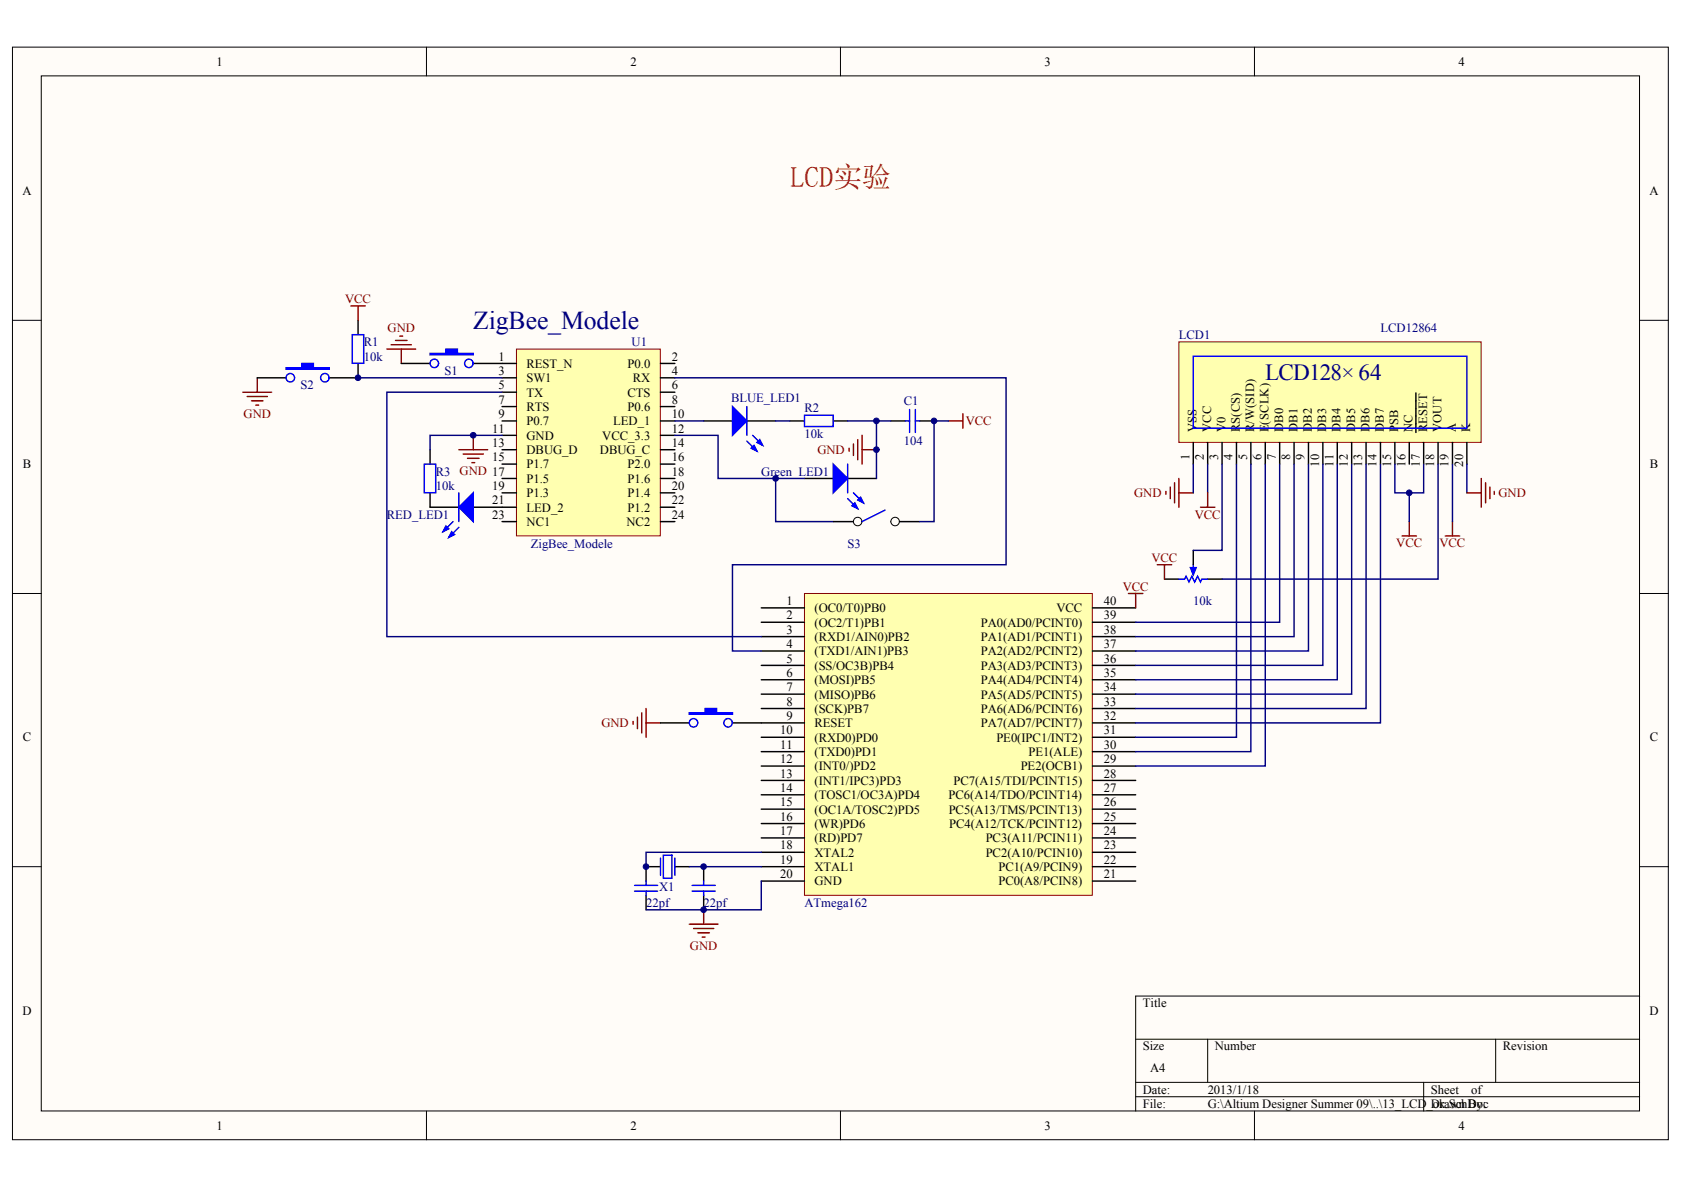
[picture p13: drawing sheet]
<svg xmlns="http://www.w3.org/2000/svg" width="297mm" height="210mm" viewBox="0 0 297 210" stroke-linecap="round" stroke-linejoin="round" font-family="sans-serif">
<defs><g id="words">
<text font-size="5.1" fill="#f00" x="139.4" y="33">LCD实验</text>
<text font-size="4.5" fill="#000080" x="83.5" y="58">ZigBee_Modele</text>
<text font-size="4.1" fill="#000080" x="223.2" y="67">LCD128×64</text>
<g font-size="2.2">
<text x="38.2" y="11.6">1</text>
<text x="111.2" y="11.6">2</text>
<text x="184.2" y="11.6">3</text>
<text x="257.2" y="11.6">4</text>
<text x="4" y="34.4">A</text>
<text x="291" y="34.4">A</text>
<text x="87.9" y="63.6">1</text>
<text x="92.9" y="64.9">REST_N</text>
<text x="110.7" y="64.9">P0.0</text>
<text x="118.5" y="63.6">2</text>
<text x="87.9" y="66.1">3</text>
<text x="87.9" y="68.7">5</text>
<text x="87.9" y="71.2">7</text>
<text x="92.9" y="67.4">SW1</text>
<text x="92.9" y="70">TX</text>
<text x="110.7" y="70">CTS</text>
<text x="111.6" y="67.4">RX</text>
<text x="118.5" y="66.1">4</text>
<text x="118.5" y="68.7">6</text>
<text x="118.5" y="71.2">8</text>
<text x="86.8" y="76.3">11</text>
<text x="87.9" y="73.8">9</text>
<text x="92.9" y="72.5">RTS</text>
<text x="92.9" y="75">P0.7</text>
<text x="92.9" y="77.6">GND</text>
<text x="106.2" y="77.6">VCC_3.3</text>
<text x="108.2" y="75">LED_1</text>
<text x="110.7" y="72.5">P0.6</text>
<text x="118.5" y="73.8">10</text>
<text x="118.5" y="76.3">12</text>
<text x="211.1" y="76.3" transform="rotate(-90 211.1 76.3)">VSS</text>
<text x="213.6" y="76.3" transform="rotate(-90 213.6 76.3)">VCC</text>
<text x="216.2" y="76.3" transform="rotate(-90 216.2 76.3)">V0</text>
<text x="218.7" y="76.3" transform="rotate(-90 218.7 76.3)">RS(CS)</text>
<text x="221.2" y="76.3" transform="rotate(-90 221.2 76.3)">R/W(SID)</text>
<text x="223.8" y="76.3" transform="rotate(-90 223.8 76.3)">E</text>
<text x="223.8" y="74.9" transform="rotate(-90 223.8 74.9)">(SCLK)</text>
<text x="226.3" y="76.3" transform="rotate(-90 226.3 76.3)">DB0</text>
<text x="228.9" y="76.3" transform="rotate(-90 228.9 76.3)">DB1</text>
<text x="231.4" y="76.3" transform="rotate(-90 231.4 76.3)">DB2</text>
<text x="233.9" y="76.3" transform="rotate(-90 233.9 76.3)">DB3</text>
<text x="236.5" y="76.3" transform="rotate(-90 236.5 76.3)">DB4</text>
<text x="239" y="76.3" transform="rotate(-90 239 76.3)">DB5</text>
<text x="241.6" y="76.3" transform="rotate(-90 241.6 76.3)">DB6</text>
<text x="244.1" y="76.3" transform="rotate(-90 244.1 76.3)">DB7</text>
<text x="246.6" y="76.3" transform="rotate(-90 246.6 76.3)">P</text>
<text x="246.6" y="75" transform="rotate(-90 246.6 75)">SB</text>
<text x="249.2" y="76.3" transform="rotate(-90 249.2 76.3)">NC</text>
<text x="251.7" y="76.3" transform="rotate(-90 251.7 76.3)">RESET</text>
<text x="254.3" y="76.3" transform="rotate(-90 254.3 76.3)">VOUT</text>
<text x="256.8" y="76.3" transform="rotate(-90 256.8 76.3)">A</text>
<text x="259.3" y="76.3" transform="rotate(-90 259.3 76.3)">K</text>
<text x="4" y="82.6">B</text>
<text x="86.8" y="78.8">13</text>
<text x="86.8" y="81.4">15</text>
<text x="92.9" y="80.1">DBUG_D</text>
<text x="92.9" y="82.6">P1.7</text>
<text x="105.8" y="80.1">DBUG_C</text>
<text x="110.7" y="82.6">P2.0</text>
<text x="118.5" y="78.8">14</text>
<text x="118.5" y="81.4">16</text>
<text x="118.5" y="83.9">18</text>
<text x="209.8" y="81.2" transform="rotate(-90 209.8 81.2)">1</text>
<text x="212.3" y="81.2" transform="rotate(-90 212.3 81.2)">2</text>
<text x="214.9" y="81.2" transform="rotate(-90 214.9 81.2)">3</text>
<text x="217.4" y="81.2" transform="rotate(-90 217.4 81.2)">4</text>
<text x="220" y="81.2" transform="rotate(-90 220 81.2)">5</text>
<text x="222.5" y="81.2" transform="rotate(-90 222.5 81.2)">6</text>
<text x="225" y="81.2" transform="rotate(-90 225 81.2)">7</text>
<text x="227.6" y="81.2" transform="rotate(-90 227.6 81.2)">8</text>
<text x="230.1" y="81.2" transform="rotate(-90 230.1 81.2)">9</text>
<text x="232.7" y="82.4" transform="rotate(-90 232.7 82.4)">10</text>
<text x="235.2" y="82.4" transform="rotate(-90 235.2 82.4)">11</text>
<text x="237.7" y="82.4" transform="rotate(-90 237.7 82.4)">12</text>
<text x="240.3" y="82.4" transform="rotate(-90 240.3 82.4)">13</text>
<text x="242.8" y="82.4" transform="rotate(-90 242.8 82.4)">14</text>
<text x="245.4" y="82.4" transform="rotate(-90 245.4 82.4)">15</text>
<text x="247.9" y="82.4" transform="rotate(-90 247.9 82.4)">16</text>
<text x="250.4" y="82.4" transform="rotate(-90 250.4 82.4)">17</text>
<text x="253" y="82.4" transform="rotate(-90 253 82.4)">18</text>
<text x="255.5" y="82.4" transform="rotate(-90 255.5 82.4)">19</text>
<text x="258.1" y="82.4" transform="rotate(-90 258.1 82.4)">20</text>
<text x="291" y="82.6">B</text>
<text x="86.8" y="86.4">19</text>
<text x="86.8" y="89">21</text>
<text x="92.9" y="85.2">P1.5</text>
<text x="92.9" y="87.7">P1.3</text>
<text x="110.7" y="85.2">P1.6</text>
<text x="110.7" y="87.7">P1.4</text>
<text x="118.5" y="86.4">20</text>
<text x="118.5" y="89">22</text>
<text x="86.8" y="91.5">23</text>
<text x="92.9" y="90.2">LED_2</text>
<text x="92.9" y="92.8">NC1</text>
<text x="110.5" y="92.8">NC2</text>
<text x="110.7" y="90.2">P1.2</text>
<text x="118.5" y="91.5">24</text>
<text x="138.7" y="106.7">1</text>
<text x="143.7" y="108">(OC0/T0)PB0</text>
<text x="186.3" y="108">VCC</text>
<text x="194.7" y="106.7">40</text>
<text x="138.7" y="109.3">2</text>
<text x="138.7" y="111.8">3</text>
<text x="143.7" y="110.5">(OC2/T1)PB1</text>
<text x="143.7" y="113.1">(RXD1/AIN0)PB2</text>
<text x="173" y="113.1">PA1(AD1/PCINT1)</text>
<text x="173" y="110.5">PA0(AD0/PCINT0)</text>
<text x="194.7" y="111.8">38</text>
<text x="194.7" y="109.3">39</text>
<text x="138.7" y="114.3">4</text>
<text x="138.7" y="116.9">5</text>
<text x="138.7" y="119.4">6</text>
<text x="143.7" y="115.6">(TXD1/AIN1)PB3</text>
<text x="143.7" y="118.1">(SS/OC3B)PB4</text>
<text x="173" y="118.1">PA3(AD3/PCINT3)</text>
<text x="173" y="115.6">PA2(AD2/PCINT2)</text>
<text x="194.7" y="119.4">35</text>
<text x="194.7" y="116.9">36</text>
<text x="194.7" y="114.3">37</text>
<text x="138.7" y="121.9">7</text>
<text x="138.7" y="124.5">8</text>
<text x="143.7" y="120.7">(MOSI)PB5</text>
<text x="143.7" y="123.2">(MISO)PB6</text>
<text x="143.7" y="125.7">(SCK)PB7</text>
<text x="173" y="125.7">PA6(AD6/PCINT6)</text>
<text x="173" y="123.2">PA5(AD5/PCINT5)</text>
<text x="173" y="120.7">PA4(AD4/PCINT4)</text>
<text x="194.7" y="124.5">33</text>
<text x="194.7" y="121.9">34</text>
<text x="4" y="130.8">C</text>
<text x="137.6" y="129.6">10</text>
<text x="138.7" y="127">9</text>
<text x="143.7" y="128.3">RESET</text>
<text x="143.7" y="130.8">(RXD0)PD0</text>
<text x="173" y="128.3">PA7(AD7/PCINT7)</text>
<text x="175.8" y="130.8">PE0(IPC1/INT2)</text>
<text x="194.7" y="129.6">31</text>
<text x="194.7" y="127">32</text>
<text x="291" y="130.8">C</text>
<text x="137.6" y="132.1">11</text>
<text x="137.6" y="134.6">12</text>
<text x="137.6" y="137.2">13</text>
<text x="143.7" y="133.4">(TXD0)PD1</text>
<text x="143.7" y="135.9">(INT0/)PD2</text>
<text x="180" y="135.9">PE2(OCB1)</text>
<text x="181.4" y="133.4">PE1(ALE)</text>
<text x="194.7" y="137.2">28</text>
<text x="194.7" y="134.6">29</text>
<text x="194.7" y="132.1">30</text>
<text x="137.6" y="139.7">14</text>
<text x="137.6" y="142.2">15</text>
<text x="143.7" y="138.4">(INT1/IPC3)PD3</text>
<text x="143.7" y="141">(TOSC1/OC3A)PD4</text>
<text x="143.7" y="143.5">(OC1A/TOSC2)PD5</text>
<text x="167.3" y="141">PC6(A14/TDO/PCINT14)</text>
<text x="167.3" y="143.5">PC5(A13/TMS/PCINT13)</text>
<text x="168.2" y="138.4">PC7(A15/TDI/PCINT15)</text>
<text x="194.7" y="142.2">26</text>
<text x="194.7" y="139.7">27</text>
<text x="137.6" y="144.8">16</text>
<text x="137.6" y="147.3">17</text>
<text x="137.6" y="149.8">18</text>
<text x="143.7" y="146">(WR)PD6</text>
<text x="143.7" y="148.6">(RD)PD7</text>
<text x="167.5" y="146">PC4(A12/TCK/PCINT12)</text>
<text x="173.9" y="148.6">PC3(A11/PCIN11)</text>
<text x="194.7" y="149.8">23</text>
<text x="194.7" y="147.3">24</text>
<text x="194.7" y="144.8">25</text>
<text x="137.6" y="152.4">19</text>
<text x="137.6" y="154.9">20</text>
<text x="143.7" y="151.1">XTAL2</text>
<text x="143.7" y="153.6">XTAL1</text>
<text x="173.9" y="151.1">PC2(A10/PCIN10)</text>
<text x="176.1" y="153.6">PC1(A9/PCIN9)</text>
<text x="194.7" y="154.9">21</text>
<text x="194.7" y="152.4">22</text>
<text x="143.7" y="156.2">GND</text>
<text x="176.1" y="156.2">PC0(A8/PCIN8)</text>
<text x="4" y="179">D</text>
<text x="201.6" y="177.7">Title</text>
<text x="291" y="179">D</text>
<text x="201.6" y="185.3">Size</text>
<text x="214.3" y="185.3">Number</text>
<text x="265.1" y="185.3">Revision</text>
<text x="202.9" y="189.1">A4</text>
<text x="201.6" y="192.9">Date:</text>
<text x="201.6" y="195.4">File:</text>
<text x="213" y="192.9">2013/1/18</text>
<text x="213" y="195.4">G:\Altium Designer Summer 09\..\13_LCD_ok.SchDoc</text>
<text x="252.4" y="192.9">Sheet</text>
<text x="252.4" y="195.4">Drawn By:</text>
<text x="259.5" y="192.9">of</text>
<text x="38.2" y="199.3">1</text>
<text x="111.2" y="199.3">2</text>
<text x="184.2" y="199.3">3</text>
<text x="257.2" y="199.3">4</text>
</g>
<g font-size="2.2" fill="#800000">
<text x="60.9" y="53.5">VCC</text>
<text x="68.4" y="58.5">GND</text>
<text x="43" y="73.7">GND</text>
<text x="170.3" y="75">VCC</text>
<text x="81.1" y="83.8">GND 17</text>
<text x="144.2" y="80.1">GND</text>
<text x="200.1" y="87.7">GND</text>
<text x="264.3" y="87.7">GND</text>
<text x="210.7" y="91.5">VCC</text>
<text x="203.1" y="99.1">VCC</text>
<text x="246.3" y="96.5">VCC</text>
<text x="253.9" y="96.5">VCC</text>
<text x="198" y="104.2">VCC</text>
<text x="106.1" y="128.3">GND</text>
<text x="121.7" y="167.5">GND</text>
</g>
<g font-size="2.2" fill="#000080">
<text x="207.9" y="59.8">LCD1</text>
<text x="243.5" y="58.5">LCD12864</text>
<text x="64.2" y="63.6">10k</text>
<text x="64.2" y="61.1">R1</text>
<text x="111.4" y="61.1">U1</text>
<text x="53" y="68.7">S2</text>
<text x="78.4" y="66.1">S1</text>
<text x="128.9" y="71">BLUE_LED1</text>
<text x="159.4" y="71.5">C1</text>
<text x="141.9" y="77.3">10k</text>
<text x="141.9" y="72.7">R2</text>
<text x="76.9" y="83.9">R3</text>
<text x="134.3" y="83.9">Green_LED1</text>
<text x="159.4" y="78.6">104</text>
<text x="76.9" y="86.4">10k</text>
<text x="68.2" y="91.5">RED_LED1</text>
<text x="93.6" y="96.6">ZigBee_Modele</text>
<text x="149.5" y="96.6">S3</text>
<text x="210.5" y="106.7">10k</text>
<text x="114" y="160">22pf</text>
<text x="116.2" y="157.2">X1</text>
<text x="124.1" y="160">22pf</text>
<text x="141.9" y="160">ATmega162</text>
</g>
</g></defs>
<g fill="#fffcf8" stroke="#000" stroke-width=".18">
<path d="M2.2 8.3h292.1v192.7h-292.1z"/>
<path d="M7.3 13.4h281.9v182.6h-281.9z"/>
</g>
<g fill="none" stroke="#000" stroke-width=".18">
<path d="M75.2 8.3v5.1M148.2 8.3v5.1M221.3 8.3v5.1M2.2 56.5h5.1M289.2 56.5h5.1M2.2 104.7h5.1M289.2 104.7h5.1M2.2 152.9h5.1M289.2 152.9h5.1M289.2 175.7h-88.9v20.3M75.2 196v5.1M148.2 196v5.1"/>
<path d="M200.3 183.3h88.9M200.3 190.9h88.9M200.3 193.5h88.9M213 183.3v7.6M221.3 196v5.1M251.1 190.9v5.1M263.8 183.3v7.6"/>
</g>
<path d="M141.9 104.7h50.8v53.2h-50.8z" fill="#ffffb0" stroke="#800000" stroke-width=".18"/>
<g fill="none" stroke="#000" stroke-width=".25">
<path d="M134.3 107.2h7.6M134.3 109.8h7.6M134.3 112.3h7.6M134.3 114.8h7.6M134.3 117.4h7.6M134.3 119.9h7.6M192.7 107.2h7.6M192.7 109.8h7.6M192.7 112.3h7.6M192.7 114.8h7.6M192.7 117.4h7.6M192.7 119.9h7.6"/>
<path d="M116.5 127.5h5.1M129.2 127.5h12.7M134.3 122.4h7.6M134.3 125h7.6M134.3 130h7.6M134.3 132.6h7.6M134.3 135.1h7.6M134.3 137.7h7.6M192.7 122.4h7.6M192.7 125h7.6M192.7 127.5h7.6M192.7 130h7.6"/>
<path d="M192.7 132.6h7.6M192.7 135.1h7.6M192.7 137.7h7.6M114 157.9v2.6M116.5 152.9h-2.5v2.5M119 152.9h2.6M124.1 152.9v2.5M124.1 157.9v2.6M134.3 140.2h7.6M134.3 142.7h7.6M134.3 145.3h7.6M134.3 147.8h7.6"/>
<path d="M134.3 150.3h7.6M134.3 152.9h7.6M134.3 155.4h7.6M192.7 140.2h7.6M192.7 142.7h7.6M192.7 145.3h7.6M192.7 147.8h7.6M192.7 150.3h7.6M192.7 152.9h7.6M192.7 155.4h7.6"/>
</g>
<g fill="none" stroke="#00f" stroke-width=".25">
<path d="M111.9 156.2h4.1M111.9 157.2h4.1M114 155.4v.8M114 157.2v.7M116.5 151.4v3M117 150.8h1.5v4.1h-1.5zM119 151.4v3M122.1 156.2h4.1M122.1 157.2h4.1M124.1 155.4v.8M124.1 157.2v.7"/>
<circle cx="122.3" cy="127.5" r=".75"/>
<circle cx="128.4" cy="127.5" r=".75"/>
</g>
<path d="M111.7 127.3v.5M112.4 126.5v2M113.2 125.7v3.6M114 125v5M114 127.5h2.5M121.6 163h5.1M122.3 163.8h3.6M123.1 164.5h2M123.9 165.3h.5M124.1 160.5v2.5" fill="none" stroke="#800000" stroke-width=".25"/>
<path d="M121.6 125.7h2.8v-.7h2v.7h2.8v.3h-7.6z" fill-rule="evenodd" fill="#00f" stroke="#00f" stroke-width=".25"/>
<path d="M121.6 152.9h12.7M134.3 155.4v5.1h-20.3M134.3 150.3h-20.3v2.6" fill="none" stroke="#000080" stroke-width=".25"/>
<path d="M207.9 60.3h53.4v17.7h-53.4z" fill="#ffffb0" stroke="#800000" stroke-width=".18"/>
<g fill="none" stroke="#000" stroke-width=".25">
<path d="M210.5 78.1v3.8M213 78.1v3.8M215.6 78.1v3.8M218.1 78.1v3.8M220.6 78.1v3.8M223.2 78.1v3.8M225.7 78.1v3.8M228.3 78.1v3.8M230.8 78.1v3.8M233.3 78.1v3.8M235.9 78.1v3.8M238.4 78.1v3.8"/>
<path d="M241 78.1v3.8M243.5 78.1v3.8M246 78.1v3.8M248.6 78.1v3.8M249.7 69.3v7M251.1 78.1v3.8M253.7 78.1v3.8M256.2 78.1v3.8M258.7 78.1v3.8M210.5 97.1v2.5M205.4 102.1h2.5M213 102.1h2.6"/>
</g>
<path d="M210.5 62.8h48.2v12.7h-48.2zM210.5 99.6v1.3M207.9 102.1h1.1l.2-.5 .5 1.1 .5-1.1 .5 1.1 .5-1.1 .5 1.1 .3-.6h1" fill="none" stroke="#00f" stroke-width=".25"/>
<g fill="none" stroke="#000080" stroke-width=".25">
<path d="M210.5 81.9v5M213 81.9v5M215.6 81.9v15.2h-5.1M218.1 81.9v48.1h-17.8M220.6 81.9v50.7h-20.3M223.2 81.9v53.2h-22.9M225.7 81.9v27.9h-25.4M228.3 81.9v30.4h-28M230.8 81.9v32.9h-30.5M233.3 81.9v35.5h-33M235.9 81.9v38h-35.6M238.4 81.9v40.5h-38.1"/>
<path d="M241 81.9v43.1h-40.7M243.5 81.9v45.6h-43.2M246 81.9v5h5.1v-5M248.6 86.9v5.1M253.7 81.9v20.2h-38.1M256.2 81.9v10.1M258.7 81.9v5"/>
</g>
<g fill="none" stroke="#800000" stroke-width=".25">
<path d="M204.1 99.6h2.6M205.4 99.6v2.5M205.7 86.7v.5M206.4 85.9v2M207.2 85.2v3.5M207.9 84.4v5.1M207.9 86.9h2.6M211.7 89.5h2.6M213 86.9v2.6M247.3 94.5h2.5M248.6 92v2.5M254.9 94.5h2.6"/>
<path d="M256.2 92v2.5M258.7 86.9h2.6M261.3 84.4v5.1M262 85.2v3.5M262.8 85.9v2M263.6 86.7v.5M199 104.7h2.6M200.3 104.7v2.5"/>
</g>
<path d="M210 100.1h1l-.5 1.3z" fill="#00f" stroke="#00f" stroke-width=".25"/>
<path d="M91.1 61.6h25.4v32.9h-25.4z" fill="#ffffb0" stroke="#800000" stroke-width=".18"/>
<g fill="none" stroke="#000" stroke-width=".25">
<path d="M63.2 56.5v2.5M45.4 66.6h5.1M63.2 64.1v2.5h-5.1M70.8 64.1h5.1M75.9 79.3v2.6M83.5 64.1h7.6M88.6 66.6h2.5M88.6 69.2h2.5M88.6 71.7h2.5M88.6 74.3h2.5M88.6 76.8h2.5M88.6 79.3h2.5"/>
<path d="M116.5 64.1h2.5M116.5 66.6h2.5M116.5 69.2h2.5M116.5 71.7h2.5M116.5 74.3h2.5M116.5 76.8h2.5M116.5 79.3h2.5M124.1 74.3h5.1M131.7 74.3h5.1M139.4 74.3h2.5M147 74.3h2.5M157.1 74.3h2.6"/>
<path d="M162.2 74.3h2.6M75.9 86.9v2.6h5M83.5 89.5h7.6M88.6 81.9h2.5M88.6 84.4h2.5M88.6 86.9h2.5M88.6 92h2.5M116.5 81.9h2.5M116.5 84.4h2.5M116.5 86.9h2.5M116.5 89.5h2.5M116.5 92h2.5"/>
<path d="M141.9 84.4h5.1M147 92h5.1M149.5 84.4h5.1"/>
</g>
<g fill="none" stroke="#800000" stroke-width=".25">
<path d="M61.9 54h2.5M63.2 54v2.5M70.5 59.3h.5M42.8 69.2h5.1M43.6 69.9h3.6M44.4 70.7h2M45.1 71.5h.5M45.4 66.6v2.6M68.2 61.6h5.1M69 60.8h3.6M69.8 60h2M70.8 61.6v2.5"/>
<path d="M80.9 79.3h5.1M83.5 76.8v2.5M149.8 79.1v.5M150.5 78.3v2M151.3 77.5v3.6M152.1 79.3h2.5M152.1 76.8v5.1M167.3 74.3h2.5M169.8 73v2.5M81.7 80.1h3.6M82.5 80.8h2M83.2 81.6h.5"/>
</g>
<g fill="none" stroke="#00f" stroke-width=".25">
<path d="M62.1 59h2v5.1h-2zM131.7 77.8l1.8 1.8M131.7 71.7v5.1M132.8 76.8l1.7 1.8M141.9 73.2h5.1v2h-5.1zM159.7 74.3h.7M160.4 72.2v4.1M161.5 72.2v4.1M161.5 74.3h.7M74.8 81.9h2v5h-2zM79.9 92l-1.8 1.8M80.9 93l-1.7 1.8"/>
<path d="M80.9 86.9v5.1M149.5 87.9l1.8 1.8M149.5 81.9v5M150.5 86.9l1.8 1.8"/>
<circle cx="51.2" cy="66.6" r=".75"/>
<circle cx="57.3" cy="66.6" r=".75"/>
<circle cx="76.6" cy="64.1" r=".75"/>
<circle cx="82.7" cy="64.1" r=".75"/>
</g>
<path d="M63.2 66.6h25.4M88.6 76.8h-12.7v2.5M88.6 69.2h-20.4v43.1h66.1M119 76.8h7.7v7.6h15.2M119 66.6h58.5v33h-48.3v15.2h5.1M119 74.3h5.1M136.8 74.3h2.6M149.5 74.3h5.1v10.1M154.6 74.3h2.5M136.8 84.4v7.6h10.2" fill="none" stroke="#000080" stroke-width=".25"/>
<g fill="#00f" stroke="#00f" stroke-width=".25">
<path d="M80.9 89.5l2.6-2.6v5.1z"/>
<path d="M78.7 92.8l.5 .5-1.1 .5z"/>
<path d="M79.7 93.8l.5 .5-1 .5z"/>
<path d="M129.2 71.7l2.5 2.6-2.5 2.5z"/>
<path d="M133.5 78.1l.5-.6 .5 1.1z"/>
<path d="M132.5 79.1l.5-.5 .5 1z"/>
<path d="M147 81.9l2.5 2.5-2.5 2.5z"/>
<path d="M151.3 88.2l.5-.5 .5 1z"/>
<path d="M150.3 89.2l.5-.5 .5 1z"/>
<path d="M75.9 62.3h2.8v-.7h2v.7h2.8v.3h-7.6z" fill-rule="evenodd"/>
<path d="M50.5 64.9h2.8v-.8h2v.8h2.8v.2h-7.6z" fill-rule="evenodd"/>
</g>
<circle cx="151.3" cy="92" r=".75" fill="#fffcf8" stroke="#000" stroke-width=".18"/>
<path d="M157.1 92h5.1" fill="none" stroke="#000" stroke-width=".25"/>
<circle cx="157.9" cy="92" r=".75" fill="#fffcf8" stroke="#000" stroke-width=".18"/>
<path d="M156.1 90l-4 2" fill="none" stroke="#00f" stroke-width=".25"/>
<path d="M167.3 74.3h-2.5v17.7h-2.6" fill="none" stroke="#000080" stroke-width=".25"/>
<g fill="#000080" stroke="#000080" stroke-width=".18">
<circle cx="63.1" cy="66.6" r=".49"/>
<circle cx="83.5" cy="76.8" r=".49"/>
<circle cx="113.9" cy="152.9" r=".49"/>
<circle cx="124.1" cy="160.5" r=".49"/>
<circle cx="124.1" cy="152.9" r=".49"/>
<circle cx="136.8" cy="84.4" r=".49"/>
<circle cx="154.6" cy="79.3" r=".49"/>
<circle cx="154.6" cy="74.2" r=".49"/>
<circle cx="164.7" cy="74.2" r=".49"/>
<circle cx="248.6" cy="86.9" r=".49"/>
</g>
<use href="#words"/>
</svg>
